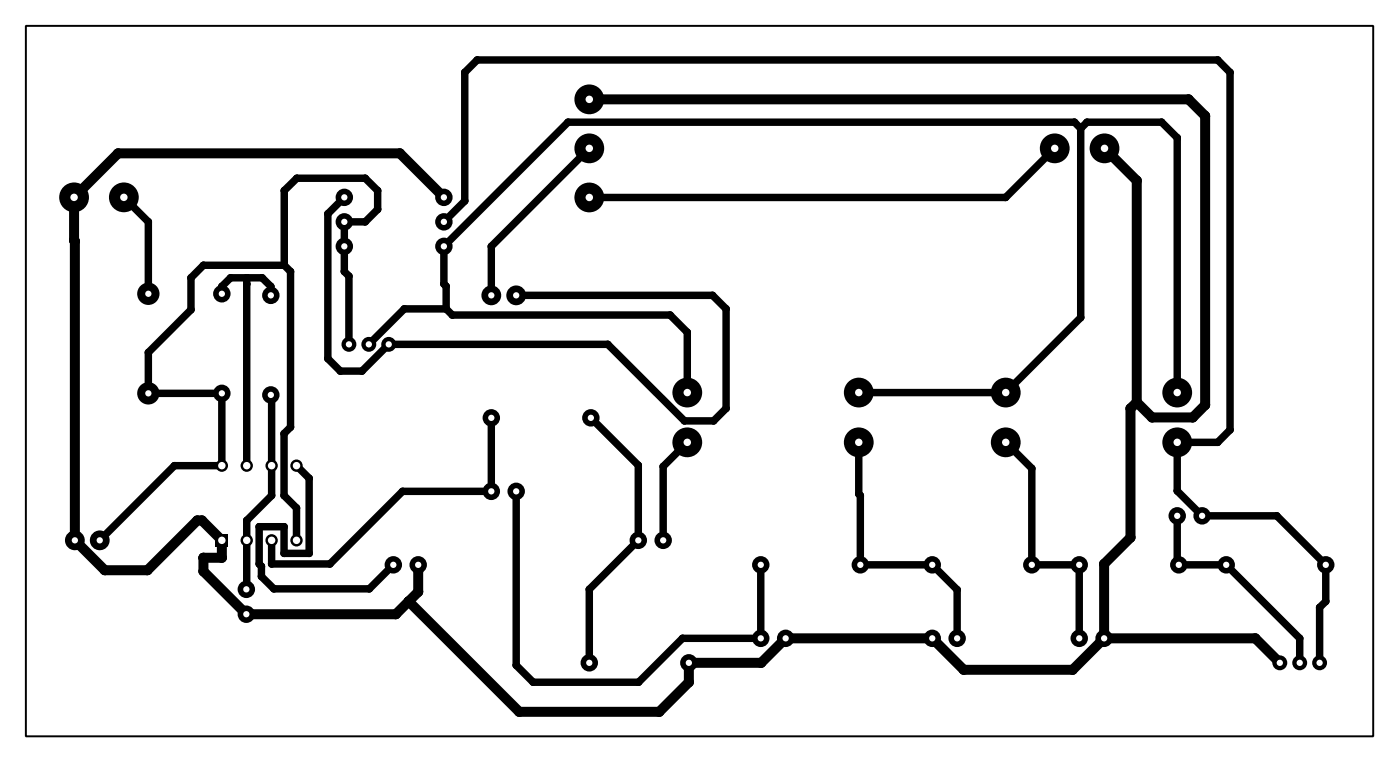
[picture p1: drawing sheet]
<svg xmlns="http://www.w3.org/2000/svg" width="143mm" height="78mm" viewBox="0 0 143 78" stroke-linecap="round" stroke-linejoin="round" font-family="sans-serif">
<g fill="none" stroke="#000" stroke-width=".76">
<path d="M60.1 15.1l-10 10v5M107.6 15.1l-5 5h-42.5M110.3 13.1l.6-.6h7.6l1.6 1.6v26M110.3 13.1v19.3l-7.7 7.7h-15M110.3 13.1l-.6-.6h-51.7l-12.7 12.6v3.9l.2 .2v2.3M12.6 20.1l2.5 2.5v7.4M22.6 30v-.8l.9-.9h3.2l.9 .9v.9M25.2 28.3v19.2M29 27.1h-8.2l-1.3 1.2v3.3l-4.4 4.4v4.1h7.5v7.4h-4.8l-7.6 7.6M29 27.1v-7.7l1.3-1.2h7l1.2 1.2v2l-1.2 1.2h-2.2v5.1l.5 .5v6.9M29 27.1l.6 .6v15.9l-.6 .6v6.4l1.3 1.2v3.3M35.1 20.1l-1.6 1.7v14.8l1.2 1.3h2.2l2.8-2.8h22.3l7.8 7.8h3l1.3-1.2v-10.2l-1.4-1.4h-20"/>
<path d="M45.3 22.6l2.1-2.1v-13.1l1.3-1.3h75.6l1.2 1.3v36.5l-1.2 1.2h-4.2v5l2.6 2.5h7.6l5 5v3.8l-.6 .6v5.6M45.5 31.5l.7 .6h22.2l1.7 1.8v6.2M45.5 31.5h-4.2l-3.7 3.6M27.6 40.3l.1 .1v10.2l-2.5 2.5-.1 7M30.3 47.5l1.2 1.3v7.7h-2.5v-2.8h-2.6v3.8l.3 .3v1l1.2 1.3h9.8l2.4-2.5M50.1 42.6v7.5h-9l-7.4 7.4h-6v-2.4M52.7 50.1v17.8l1.7 1.7h10.8l4.4-4.5h8v-7.5M60.3 42.6l4.8 4.9v7.6l-5 5v7.5M70.1 45.1l-2.4 2.5v7.5M87.6 45.1v5.3l.2 .2v7h7.3l2.6 2.6v4.9M102.6 45.1l2.7 2.7v9.8h4.8v7.5M120.1 52.6v4.9l.2 .1h4.8l7.5 7.5v2.5"/>
</g>
<g fill="#000">
<circle cx="12" cy="15.6" r=".51"/>
<circle cx="29" cy="19.4" r=".38"/>
<circle cx="30.3" cy="18.2" r=".38"/>
<circle cx="37.3" cy="18.2" r=".38"/>
<circle cx="38.5" cy="19.4" r=".38"/>
<circle cx="40.8" cy="15.6" r=".51"/>
<circle cx="47.4" cy="7.4" r=".38"/>
<circle cx="48.7" cy="6.1" r=".38"/>
<circle cx="58" cy="12.5" r=".38"/>
<circle cx="109.7" cy="12.5" r=".38"/>
<circle cx="110.3" cy="13.1" r=".38"/>
<circle cx="110.9" cy="12.5" r=".38"/>
<circle cx="116" cy="18.4" r=".51"/>
<circle cx="118.5" cy="12.5" r=".38"/>
<circle cx="120.1" cy="14.1" r=".38"/>
<circle cx="121.3" cy="10.1" r=".51"/>
<circle cx="123" cy="11.8" r=".51"/>
<circle cx="124.3" cy="6.1" r=".38"/>
<circle cx="125.5" cy="7.4" r=".38"/>
<circle cx="7.6" cy="24.5" r=".51"/>
<circle cx="7.6" cy="24.6" r=".51"/>
<circle cx="12.6" cy="20.1" r="1.52"/>
<circle cx="15.1" cy="22.6" r=".38"/>
<circle cx="15.1" cy="36" r=".38"/>
<circle cx="19.5" cy="28.3" r=".38"/>
<circle cx="19.5" cy="31.6" r=".38"/>
<circle cx="20.8" cy="27.1" r=".38"/>
<circle cx="22.6" cy="29.2" r=".38"/>
<circle cx="23.5" cy="28.3" r=".38"/>
<circle cx="25.2" cy="28.3" r=".38"/>
<circle cx="25.2" cy="29" r=".38"/>
<circle cx="26.7" cy="28.3" r=".38"/>
<circle cx="27.6" cy="29.2" r=".38"/>
<circle cx="29" cy="27.1" r=".38"/>
<circle cx="29.6" cy="27.7" r=".38"/>
<circle cx="33.5" cy="36.6" r=".38"/>
<circle cx="33.5" cy="21.8" r=".38"/>
<circle cx="34.7" cy="37.9" r=".38"/>
<circle cx="35.1" cy="27.7" r=".38"/>
<circle cx="35.6" cy="28.2" r=".38"/>
<circle cx="36.9" cy="37.9" r=".38"/>
<circle cx="37.3" cy="22.6" r=".38"/>
<circle cx="38.5" cy="21.4" r=".38"/>
<circle cx="41.3" cy="31.5" r=".38"/>
<circle cx="45.3" cy="29" r=".38"/>
<circle cx="45.5" cy="31.5" r=".38"/>
<circle cx="45.5" cy="29.2" r=".38"/>
<circle cx="46.2" cy="32.1" r=".38"/>
<circle cx="47.4" cy="20.5" r=".38"/>
<circle cx="50.1" cy="25.1" r=".38"/>
<circle cx="62" cy="35.1" r=".38"/>
<circle cx="68.4" cy="32.1" r=".38"/>
<circle cx="70.1" cy="33.9" r=".38"/>
<circle cx="72.7" cy="30.1" r=".38"/>
<circle cx="74.1" cy="31.5" r=".38"/>
<circle cx="102.6" cy="20.1" r=".38"/>
<circle cx="110.3" cy="32.4" r=".38"/>
<circle cx="10.7" cy="58.2" r=".51"/>
<circle cx="15" cy="58.2" r=".51"/>
<circle cx="17.8" cy="47.5" r=".38"/>
<circle cx="20.1" cy="53.1" r=".51"/>
<circle cx="20.6" cy="53.1" r=".51"/>
<circle cx="20.8" cy="58.3" r=".51"/>
<circle cx="20.8" cy="56.9" r=".51"/>
<circle cx="22.6" cy="56.9" r=".51"/>
<circle cx="25.2" cy="53.1" r=".38"/>
<circle cx="26.4" cy="53.7" r=".38"/>
<circle cx="26.4" cy="57.5" r=".38"/>
<circle cx="26.7" cy="57.8" r=".38"/>
<circle cx="26.7" cy="58.8" r=".38"/>
<circle cx="27.7" cy="50.6" r=".38"/>
<circle cx="27.7" cy="57.5" r=".38"/>
<circle cx="27.7" cy="40.4" r=".38"/>
<circle cx="29" cy="56.5" r=".38"/>
<circle cx="29" cy="53.7" r=".38"/>
<circle cx="29" cy="50.6" r=".38"/>
<circle cx="29" cy="44.2" r=".38"/>
<circle cx="29.6" cy="43.6" r=".38"/>
<circle cx="30.3" cy="51.8" r=".38"/>
<circle cx="31.5" cy="56.5" r=".38"/>
<circle cx="31.5" cy="48.8" r=".38"/>
<circle cx="33.7" cy="57.5" r=".38"/>
<circle cx="41.1" cy="50.1" r=".38"/>
<circle cx="65.1" cy="47.5" r=".38"/>
<circle cx="67.7" cy="47.6" r=".38"/>
<circle cx="69.8" cy="42.9" r=".38"/>
<circle cx="72.8" cy="42.9" r=".38"/>
<circle cx="74.1" cy="41.7" r=".38"/>
<circle cx="87.6" cy="50.4" r=".38"/>
<circle cx="87.8" cy="50.6" r=".38"/>
<circle cx="105.3" cy="47.8" r=".38"/>
<circle cx="112.7" cy="57.5" r=".51"/>
<circle cx="115.4" cy="54.9" r=".51"/>
<circle cx="115.4" cy="41.7" r=".51"/>
<circle cx="116" cy="41" r=".51"/>
<circle cx="117.6" cy="42.6" r=".51"/>
<circle cx="120.1" cy="57.5" r=".38"/>
<circle cx="120.1" cy="50.1" r=".38"/>
<circle cx="121.7" cy="42.6" r=".51"/>
<circle cx="123" cy="41.3" r=".51"/>
<circle cx="124.3" cy="45.1" r=".38"/>
<circle cx="125.5" cy="43.9" r=".38"/>
<circle cx="130.3" cy="52.6" r=".38"/>
<circle cx="25.2" cy="60.1" r=".38"/>
<circle cx="27.9" cy="60.1" r=".38"/>
<circle cx="37.7" cy="60.1" r=".38"/>
<circle cx="40.4" cy="62.7" r=".51"/>
<circle cx="41.7" cy="61.4" r=".51"/>
<circle cx="42.7" cy="60.4" r=".51"/>
<circle cx="52.7" cy="67.9" r=".38"/>
<circle cx="53" cy="72.6" r=".51"/>
<circle cx="54.4" cy="69.6" r=".38"/>
<circle cx="60.1" cy="60.1" r=".38"/>
<circle cx="65.2" cy="69.6" r=".38"/>
<circle cx="67.3" cy="72.6" r=".51"/>
<circle cx="69.6" cy="65.1" r=".38"/>
<circle cx="70.3" cy="69.6" r=".51"/>
<circle cx="77.7" cy="67.6" r=".51"/>
<circle cx="97.7" cy="60.2" r=".38"/>
<circle cx="98.3" cy="68.3" r=".51"/>
<circle cx="109.5" cy="68.3" r=".51"/>
<circle cx="128.1" cy="65.1" r=".51"/>
<circle cx="132.6" cy="65.1" r=".38"/>
<circle cx="134.7" cy="62" r=".38"/>
<circle cx="135.3" cy="61.4" r=".38"/>
</g>
<path d="M60.1 10.1h61.2l1.7 1.7v29.5l-1.3 1.3h-4.1l-1.6-1.6M112.7 15.1l3.3 3.3v22.6M45.3 20.1l-4.5-4.5h-28.8l-4.4 4.5v4.4v.1v30.5l3.1 3.1h4.3l5.1-5.1h.5l2 2v1.8h-1.8v1.4l4.3 4.4h15.3l2.3-2.3v-2.8M116 41l-.6 .7v13.2l-2.7 2.6v7.6M41.7 61.4l11.3 11.2h14.3l3-3v-2h7.4l2.5-2.5h14.9l3.2 3.2h11.2l3.2-3.2M112.7 65.1h15.4l2.5 2.5" fill="none" stroke="#000" stroke-width="1"/>
<circle cx="12.6" cy="20.1" r=".38" fill="#fff"/>
<circle cx="7.6" cy="20.1" r="1.52" fill="#000"/>
<circle cx="7.6" cy="20.1" r=".38" fill="#fff"/>
<circle cx="107.6" cy="15.1" r="1.52" fill="#000"/>
<circle cx="107.6" cy="15.1" r=".38" fill="#fff"/>
<circle cx="112.7" cy="15.1" r="1.52" fill="#000"/>
<circle cx="112.7" cy="15.1" r=".38" fill="#fff"/>
<circle cx="15.1" cy="30" r="1.14" fill="#000"/>
<circle cx="15.1" cy="30" r=".32" fill="#fff"/>
<circle cx="15.1" cy="40.1" r="1.14" fill="#000"/>
<circle cx="15.1" cy="40.1" r=".32" fill="#fff"/>
<circle cx="22.6" cy="40.1" r=".89" fill="#000"/>
<circle cx="22.6" cy="40.1" r=".32" fill="#fff"/>
<circle cx="22.6" cy="30" r=".89" fill="#000"/>
<circle cx="22.6" cy="30" r=".32" fill="#fff"/>
<circle cx="27.6" cy="30.1" r=".89" fill="#000"/>
<circle cx="27.6" cy="30.1" r=".32" fill="#fff"/>
<circle cx="27.6" cy="40.3" r=".89" fill="#000"/>
<circle cx="27.6" cy="40.3" r=".32" fill="#fff"/>
<circle cx="60.1" cy="10.1" r="1.52" fill="#000"/>
<circle cx="60.1" cy="10.1" r=".38" fill="#fff"/>
<circle cx="60.1" cy="15.1" r="1.52" fill="#000"/>
<circle cx="60.1" cy="15.1" r=".38" fill="#fff"/>
<circle cx="60.1" cy="20.2" r="1.52" fill="#000"/>
<circle cx="60.1" cy="20.1" r=".38" fill="#fff"/>
<circle cx="35.1" cy="22.6" r=".89" fill="#000"/>
<circle cx="35.1" cy="22.6" r=".32" fill="#fff"/>
<circle cx="45.3" cy="22.6" r=".89" fill="#000"/>
<circle cx="45.3" cy="22.6" r=".32" fill="#fff"/>
<circle cx="35.1" cy="25.1" r=".89" fill="#000"/>
<circle cx="35.1" cy="25.1" r=".32" fill="#fff"/>
<circle cx="45.3" cy="25.1" r=".89" fill="#000"/>
<circle cx="45.3" cy="25.1" r=".32" fill="#fff"/>
<circle cx="35.1" cy="20.1" r=".89" fill="#000"/>
<circle cx="35.1" cy="20.1" r=".32" fill="#fff"/>
<circle cx="45.3" cy="20.1" r=".89" fill="#000"/>
<circle cx="45.3" cy="20.1" r=".32" fill="#fff"/>
<circle cx="7.6" cy="55.1" r="1.01" fill="#000"/>
<circle cx="7.6" cy="55.1" r=".32" fill="#fff"/>
<circle cx="10.2" cy="55.1" r="1.01" fill="#000"/>
<circle cx="10.2" cy="55.1" r=".32" fill="#fff"/>
<circle cx="50.1" cy="30.1" r="1.01" fill="#000"/>
<circle cx="50.1" cy="30.1" r=".32" fill="#fff"/>
<circle cx="52.7" cy="30.1" r="1.01" fill="#000"/>
<circle cx="52.7" cy="30.1" r=".32" fill="#fff"/>
<circle cx="134.7" cy="67.6" r=".76" fill="#000"/>
<circle cx="134.7" cy="67.6" r=".32" fill="#fff"/>
<circle cx="132.6" cy="67.6" r=".76" fill="#000"/>
<circle cx="132.6" cy="67.6" r=".32" fill="#fff"/>
<circle cx="130.6" cy="67.6" r=".76" fill="#000"/>
<circle cx="130.6" cy="67.6" r=".32" fill="#fff"/>
<path d="M22 54.5h1.3v1.3h-1.3z" fill="#000"/>
<circle cx="22.6" cy="55.1" r=".38" fill="#fff"/>
<circle cx="25.2" cy="55.1" r=".63" fill="#000"/>
<circle cx="25.2" cy="55.1" r=".38" fill="#fff"/>
<circle cx="27.7" cy="55.1" r=".63" fill="#000"/>
<circle cx="27.7" cy="55.1" r=".38" fill="#fff"/>
<circle cx="30.3" cy="55.1" r=".63" fill="#000"/>
<circle cx="30.3" cy="55.1" r=".38" fill="#fff"/>
<circle cx="30.3" cy="47.5" r=".63" fill="#000"/>
<circle cx="30.3" cy="47.5" r=".38" fill="#fff"/>
<circle cx="27.7" cy="47.5" r=".63" fill="#000"/>
<circle cx="27.7" cy="47.5" r=".38" fill="#fff"/>
<circle cx="25.2" cy="47.5" r=".63" fill="#000"/>
<circle cx="25.2" cy="47.5" r=".38" fill="#fff"/>
<circle cx="22.6" cy="47.5" r=".63" fill="#000"/>
<circle cx="22.6" cy="47.5" r=".38" fill="#fff"/>
<circle cx="70.1" cy="45.1" r="1.52" fill="#000"/>
<circle cx="70.1" cy="45.1" r=".38" fill="#fff"/>
<circle cx="70.1" cy="40.1" r="1.52" fill="#000"/>
<circle cx="70.1" cy="40.1" r=".38" fill="#fff"/>
<circle cx="87.6" cy="45.1" r="1.52" fill="#000"/>
<circle cx="87.6" cy="45.1" r=".38" fill="#fff"/>
<circle cx="87.6" cy="40.1" r="1.52" fill="#000"/>
<circle cx="87.6" cy="40.1" r=".38" fill="#fff"/>
<circle cx="102.6" cy="45.1" r="1.52" fill="#000"/>
<circle cx="102.6" cy="45.1" r=".38" fill="#fff"/>
<circle cx="102.6" cy="40.1" r="1.52" fill="#000"/>
<circle cx="102.6" cy="40.1" r=".38" fill="#fff"/>
<circle cx="120.1" cy="45.1" r="1.52" fill="#000"/>
<circle cx="120.1" cy="45.1" r=".38" fill="#fff"/>
<circle cx="120.1" cy="40.1" r="1.52" fill="#000"/>
<circle cx="120.1" cy="40.1" r=".38" fill="#fff"/>
<circle cx="25.1" cy="60.1" r=".89" fill="#000"/>
<circle cx="25.1" cy="60.1" r=".32" fill="#fff"/>
<circle cx="25.1" cy="62.7" r=".89" fill="#000"/>
<circle cx="25.1" cy="62.7" r=".32" fill="#fff"/>
<circle cx="77.6" cy="57.6" r=".89" fill="#000"/>
<circle cx="77.6" cy="57.6" r=".32" fill="#fff"/>
<circle cx="87.8" cy="57.6" r=".89" fill="#000"/>
<circle cx="87.8" cy="57.6" r=".32" fill="#fff"/>
<circle cx="95.1" cy="57.6" r=".89" fill="#000"/>
<circle cx="95.1" cy="57.6" r=".32" fill="#fff"/>
<circle cx="105.3" cy="57.6" r=".89" fill="#000"/>
<circle cx="105.3" cy="57.6" r=".32" fill="#fff"/>
<circle cx="110.1" cy="57.6" r=".89" fill="#000"/>
<circle cx="110.1" cy="57.6" r=".32" fill="#fff"/>
<circle cx="120.3" cy="57.6" r=".89" fill="#000"/>
<circle cx="120.3" cy="57.6" r=".32" fill="#fff"/>
<circle cx="125.1" cy="57.6" r=".89" fill="#000"/>
<circle cx="125.1" cy="57.6" r=".32" fill="#fff"/>
<circle cx="135.3" cy="57.6" r=".89" fill="#000"/>
<circle cx="135.3" cy="57.6" r=".32" fill="#fff"/>
<circle cx="35.6" cy="35.1" r=".76" fill="#000"/>
<circle cx="35.6" cy="35.1" r=".32" fill="#fff"/>
<circle cx="37.6" cy="35.1" r=".76" fill="#000"/>
<circle cx="37.6" cy="35.1" r=".32" fill="#fff"/>
<circle cx="39.7" cy="35.1" r=".76" fill="#000"/>
<circle cx="39.7" cy="35.1" r=".32" fill="#fff"/>
<circle cx="77.6" cy="65.1" r=".89" fill="#000"/>
<circle cx="77.6" cy="65.1" r=".32" fill="#fff"/>
<circle cx="80.2" cy="65.1" r=".89" fill="#000"/>
<circle cx="80.2" cy="65.1" r=".32" fill="#fff"/>
<circle cx="95.1" cy="65.1" r=".89" fill="#000"/>
<circle cx="95.1" cy="65.1" r=".32" fill="#fff"/>
<circle cx="97.7" cy="65.1" r=".89" fill="#000"/>
<circle cx="97.7" cy="65.1" r=".32" fill="#fff"/>
<circle cx="110.1" cy="65.1" r=".89" fill="#000"/>
<circle cx="110.1" cy="65.1" r=".32" fill="#fff"/>
<circle cx="112.7" cy="65.1" r=".89" fill="#000"/>
<circle cx="112.7" cy="65.1" r=".32" fill="#fff"/>
<circle cx="65.1" cy="55.1" r=".89" fill="#000"/>
<circle cx="65.1" cy="55.1" r=".32" fill="#fff"/>
<circle cx="67.7" cy="55.1" r=".89" fill="#000"/>
<circle cx="67.7" cy="55.1" r=".32" fill="#fff"/>
<circle cx="40.1" cy="57.6" r=".89" fill="#000"/>
<circle cx="40.1" cy="57.6" r=".32" fill="#fff"/>
<circle cx="42.7" cy="57.6" r=".89" fill="#000"/>
<circle cx="42.7" cy="57.6" r=".32" fill="#fff"/>
<circle cx="50.1" cy="50.1" r=".89" fill="#000"/>
<circle cx="50.1" cy="50.1" r=".32" fill="#fff"/>
<circle cx="52.7" cy="50.1" r=".89" fill="#000"/>
<circle cx="52.7" cy="50.1" r=".32" fill="#fff"/>
<circle cx="60.1" cy="67.6" r=".89" fill="#000"/>
<circle cx="60.1" cy="67.6" r=".32" fill="#fff"/>
<circle cx="70.3" cy="67.6" r=".89" fill="#000"/>
<circle cx="70.3" cy="67.6" r=".32" fill="#fff"/>
<circle cx="120.1" cy="52.6" r=".89" fill="#000"/>
<circle cx="120.1" cy="52.6" r=".32" fill="#fff"/>
<circle cx="122.7" cy="52.6" r=".89" fill="#000"/>
<circle cx="122.7" cy="52.6" r=".32" fill="#fff"/>
<circle cx="50.1" cy="42.6" r=".89" fill="#000"/>
<circle cx="50.1" cy="42.6" r=".32" fill="#fff"/>
<circle cx="60.3" cy="42.6" r=".89" fill="#000"/>
<circle cx="60.3" cy="42.6" r=".32" fill="#fff"/>
<path d="M2.6 2.6h137.5v72.5h-137.5z" fill="none" stroke="#000" stroke-width=".2"/>
</svg>
